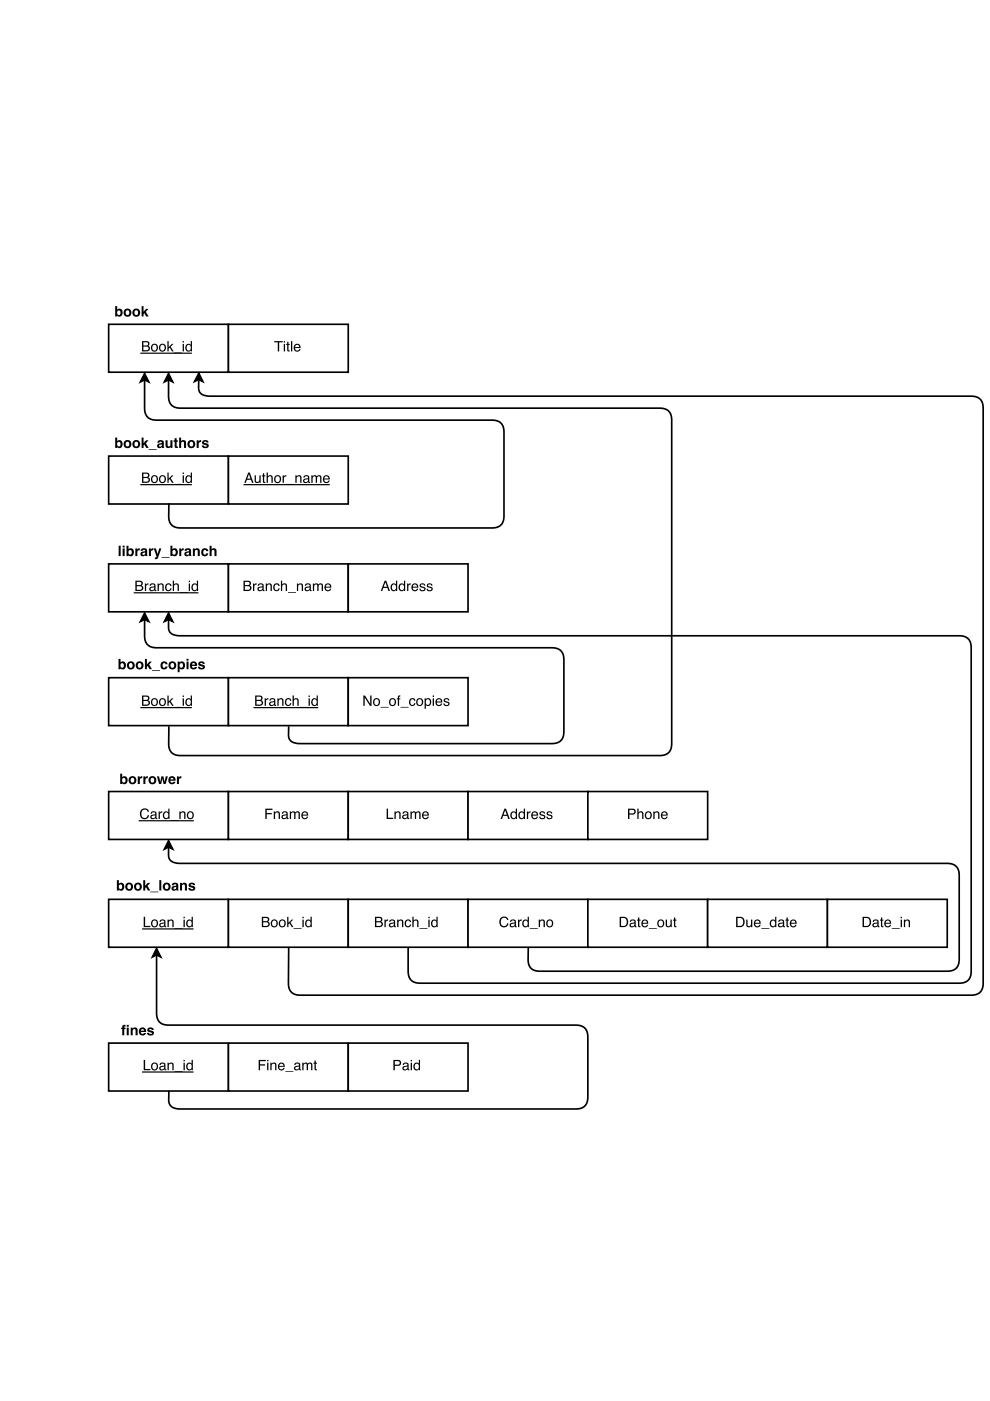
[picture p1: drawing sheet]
<svg xmlns="http://www.w3.org/2000/svg" width="210mm" height="297mm" viewBox="0 0 210 297" stroke-linecap="round" stroke-linejoin="round" font-family="sans-serif">
<path d="M23 68.8h25.4v10.1h-25.4z" fill="none" stroke="#000" stroke-width=".35"/>
<path d="M30.4 72.6v.6h.5a.35 .35 0 0 0 .5-.3 .35 .35 0 0 0-.5-.3zM30.4 73.5v.8h.6a.4 .4 0 0 0 .5-.5 .4 .4 0 0 0-.5-.3zM30.1 72.3h1a.54 .54 0 0 1 .6 .4 .54 .54 0 0 1-.3 .6 .62 .62 0 0 1 .4 .8 .62 .62 0 0 1-.8 .4h-.9zM32.4 73.3a.56 .56 0 0 0-.1 .8 .56 .56 0 0 0 .8 0 .55 .55 0 0 0 .1-.7 .55 .55 0 0 0-.8-.1zM32.2 73.1a.78 .78 0 0 1 1.1 .1 .78 .78 0 0 1-.1 1.1 .78 .78 0 0 1-1.1-.1l-.1-.7zM34.1 73.3a.56 .56 0 0 0-.1 .8 .56 .56 0 0 0 .8 0 .55 .55 0 0 0 .1-.7 .55 .55 0 0 0-.8-.1zM33.9 73.1a.78 .78 0 0 1 1.1 .1 .78 .78 0 0 1-.1 1.1 .78 .78 0 0 1-1.1-.1l-.1-.7zM35.5 72.3h.3v1.3l.6-.7h.4l-.6 .6 .6 1h-.3l-.5-.8-.2 .2v.6h-.3zM36.8 74.7h1.7v.2h-1.7zM38.7 72.9h.3v1.6h-.3zM38.7 72.3h.3v.3h-.3zM39.7 73.3a.55 .55 0 0 0-.1 .7 .55 .55 0 0 0 .7 .2 .55 .55 0 0 0 .1-.8 .55 .55 0 0 0-.7-.1zM39.6 73l.5-.1 .3 .2v-.8h.3v2.2h-.2v-.2a.73 .73 0 0 1-1.1 0 .73 .73 0 0 1 0-1z" fill="#000"/>
<path d="M29.9 74.9h10.7" fill="none" stroke="#000" stroke-width=".25"/>
<path d="M48.4 68.8h25.4v10.1h-25.4z" fill="#fff"/>
<path d="M48.4 68.8h25.4v10.1h-25.4z" fill="none" stroke="#000" stroke-width=".35"/>
<path d="M58.2 72.3h1.7v.3h-.7v1.9h-.3v-1.9h-.7zM60.2 72.9h.2v1.6h-.2zM60.2 72.3h.2v.3h-.2zM60.9 72.5h.3v.4h.2v.2h-.2v1.1l.2 .1v.2h-.3l-.2-.2v-1.2h-.2v-.2h.2zM61.7 72.3h.3v2.2h-.3zM62.5 73.1a.73 .73 0 0 1 .9-.1 .73 .73 0 0 1 .3 .8h-1.1a.45 .45 0 0 0 .3 .5 .45 .45 0 0 0 .5-.3h.3a.78 .78 0 0 1-1.1 .5 .78 .78 0 0 1-.2-1.2zM62.7 73.2l-.1 .4h.9l-.3-.5z" fill="#000"/>
<path d="M23 96.7h25.4v10.2h-25.4z" fill="#fff"/>
<path d="M23 96.7h25.4v10.2h-25.4z" fill="none" stroke="#000" stroke-width=".35"/>
<path d="M30.4 100.4v.7h.5a.35 .35 0 0 0 .5-.3 .35 .35 0 0 0-.5-.4zM30.4 101.4v.7h.6a.4 .4 0 0 0 .5-.4 .4 .4 0 0 0-.5-.3zM30.1 100.2h1a.54 .54 0 0 1 .6 .3 .54 .54 0 0 1-.3 .7 .62 .62 0 0 1 .4 .8 .62 .62 0 0 1-.8 .4h-.9zM32.4 101.2a.56 .56 0 0 0-.1 .7 .56 .56 0 0 0 .8 .1 .55 .55 0 0 0 .1-.8 .55 .55 0 0 0-.8 0zM32.2 101a.78 .78 0 0 1 1.1 .1 .78 .78 0 0 1-.1 1.1 .78 .78 0 0 1-1.1-.2l-.1-.6zM34.1 101.2a.56 .56 0 0 0-.1 .7 .56 .56 0 0 0 .8 .1 .55 .55 0 0 0 .1-.8 .55 .55 0 0 0-.8 0zM33.9 101a.78 .78 0 0 1 1.1 .1 .78 .78 0 0 1-.1 1.1 .78 .78 0 0 1-1.1-.2l-.1-.6zM35.5 100.2h.3v1.3l.6-.7h.4l-.6 .6 .6 1h-.3l-.5-.8-.2 .2v.6h-.3zM36.8 102.6h1.7v.2h-1.7zM38.7 100.8h.3v1.6h-.3zM38.7 100.2h.3v.3h-.3zM39.7 101.1a.55 .55 0 0 0-.1 .8 .55 .55 0 0 0 .7 .1 .55 .55 0 0 0 .1-.7 .55 .55 0 0 0-.7-.2zM39.6 100.9l.5-.1 .3 .2v-.8h.3v2.2h-.2v-.2a.73 .73 0 0 1-1.1 0 .73 .73 0 0 1 0-1z" fill="#000"/>
<path d="M29.9 102.8h10.7" fill="none" stroke="#000" stroke-width=".25"/>
<path d="M48.4 96.7h25.4v10.2h-25.4z" fill="#fff"/>
<path d="M48.4 96.7h25.4v10.2h-25.4z" fill="none" stroke="#000" stroke-width=".35"/>
<path d="M52.8 100.5l-.4 1h.7zM52.6 100.2h.4l.8 2.2h-.4l-.2-.7h-.9l-.2 .7h-.3zM54 100.8h.3v1a.41 .41 0 0 0 .5 .4 .41 .41 0 0 0 .2-.6v-.8h.3v1.6h-.3v-.3a.55 .55 0 0 1-.6 .3 .55 .55 0 0 1-.4-.5zM55.7 100.3h.3v.5h.3v.2h-.3v1l.3 .2v.2h-.4l-.1-.2-.1-1.2h-.2v-.2h.2zM56.5 100.2h.3v.8a.56 .56 0 0 1 .7-.2 .56 .56 0 0 1 .3 .6v1h-.2v-1a.39 .39 0 0 0-.5-.4 .39 .39 0 0 0-.3 .5v.9h-.3zM58.5 101.2a.56 .56 0 0 0 0 .7 .56 .56 0 0 0 .7 .1 .55 .55 0 0 0 .1-.8 .55 .55 0 0 0-.8 0zM58.3 101a.78 .78 0 0 1 1.1 .1 .78 .78 0 0 1-.1 1.1 .78 .78 0 0 1-1.1-.2l-.1-.6zM59.9 100.8h.3v.3l.5-.3v.2l-.3 .1-.2 .2v1.1h-.3zM60.7 102.6h1.7v.2h-1.7zM62.6 100.8h.3v.2a.57 .57 0 0 1 .6-.2 .57 .57 0 0 1 .4 .6v1h-.2v-1a.39 .39 0 0 0-.5-.4 .39 .39 0 0 0-.3 .5v.9h-.3zM64.6 101.8a.38 .38 0 0 0 .5 .4 .38 .38 0 0 0 .2-.6zM64.4 101a.71 .71 0 0 1 1.2 .2v.9l.2 .1-.2 .2a.45 .45 0 0 0-.7 0 .49 .49 0 0 1-.6-.4 .49 .49 0 0 1 .4-.5l.6-.2a.36 .36 0 0 0-.3-.4 .36 .36 0 0 0-.4 .4h-.3zM66 100.8h.3v.2a.52 .52 0 0 1 .9 0 .53 .53 0 0 1 .6-.2 .53 .53 0 0 1 .4 .5v1.1h-.3v-1.3l-.3-.1-.4 .2v1.2h-.3v-1.1a.36 .36 0 0 0-.4-.3 .36 .36 0 0 0-.2 .5v.9h-.3zM68.7 101a.73 .73 0 0 1 .9-.2 .73 .73 0 0 1 .3 .9h-1.2a.45 .45 0 0 0 .4 .5 .45 .45 0 0 0 .5-.3h.3a.78 .78 0 0 1-1.1 .4 .78 .78 0 0 1-.2-1.1zM68.9 101.1l-.1 .4h.8l-.2-.5z" fill="#000"/>
<path d="M51.8 102.8h18" fill="none" stroke="#000" stroke-width=".25"/>
<path d="M23 119.6h25.4v10.1h-25.4z" fill="#fff"/>
<path d="M23 119.6h25.4v10.1h-25.4z" fill="none" stroke="#000" stroke-width=".35"/>
<path d="M29 123.4v.6h.5a.35 .35 0 0 0 .5-.3 .35 .35 0 0 0-.5-.3zM29 124.3v.8h.6a.4 .4 0 0 0 .5-.5 .4 .4 0 0 0-.5-.3zM28.7 123.1h.9a.54 .54 0 0 1 .7 .4 .54 .54 0 0 1-.3 .6 .62 .62 0 0 1 .4 .8 .62 .62 0 0 1-.8 .4h-.9zM30.7 123.7h.3v.3l.5-.3v.3h-.3l-.2 .2v1.1h-.3zM32 124.8a.38 .38 0 0 0 .5 .3 .38 .38 0 0 0 .1-.6zM31.8 123.9a.71 .71 0 0 1 1.2 .2v1h.1l-.1 .2a.45 .45 0 0 0-.7 0 .49 .49 0 0 1-.7-.3 .49 .49 0 0 1 .5-.6l.6-.1a.36 .36 0 0 0-.3-.4 .36 .36 0 0 0-.4 .3h-.3zM33.4 123.7h.3v.2a.57 .57 0 0 1 .6-.2 .57 .57 0 0 1 .4 .6v1h-.3v-1a.39 .39 0 0 0-.4-.4 .39 .39 0 0 0-.3 .6v.8h-.3zM35.2 123.9a.65 .65 0 0 1 .7-.2 .65 .65 0 0 1 .5 .5h-.3a.44 .44 0 0 0-.6-.3 .44 .44 0 0 0-.2 .7 .42 .42 0 0 0 .3 .5 .42 .42 0 0 0 .5-.4h.3a.72 .72 0 0 1-1 .6 .72 .72 0 0 1-.4-1zM36.6 123.1h.3v.8a.56 .56 0 0 1 .7-.2 .56 .56 0 0 1 .3 .6v1h-.2v-1a.39 .39 0 0 0-.5-.4 .39 .39 0 0 0-.3 .6v.8h-.3zM38.1 125.5h1.7v.2h-1.7zM40 123.7h.3v1.6h-.3zM40 123.1h.3v.3h-.3zM41 124.1a.55 .55 0 0 0-.1 .7 .55 .55 0 0 0 .7 .2 .55 .55 0 0 0 .1-.8 .55 .55 0 0 0-.7-.1zM40.9 123.8l.5-.1 .3 .2v-.8h.3v2.2h-.2v-.2a.73 .73 0 0 1-1.1 0 .73 .73 0 0 1 0-1z" fill="#000"/>
<path d="M28.5 125.7h13.4" fill="none" stroke="#000" stroke-width=".25"/>
<path d="M48.4 119.6h25.4v10.1h-25.4z" fill="#fff"/>
<path d="M48.4 119.6h25.4v10.1h-25.4z" fill="none" stroke="#000" stroke-width=".35"/>
<path d="M51.9 123.4v.6h.6a.35 .35 0 0 0 .4-.3 .35 .35 0 0 0-.4-.3zM51.9 124.3v.8h.7a.4 .4 0 0 0 .4-.5 .4 .4 0 0 0-.5-.3zM51.6 123.1h1a.54 .54 0 0 1 .6 .4 .54 .54 0 0 1-.3 .6 .62 .62 0 0 1 .4 .8 .62 .62 0 0 1-.7 .4h-1zM53.6 123.7h.3v.3l.5-.3v.3h-.2l-.3 .2v1.1h-.3zM54.9 124.8a.38 .38 0 0 0 .5 .3 .38 .38 0 0 0 .2-.6zM54.7 123.9a.71 .71 0 0 1 1.2 .2v1h.2l-.2 .2a.45 .45 0 0 0-.6 0 .49 .49 0 0 1-.7-.3 .49 .49 0 0 1 .5-.6l.5-.1a.36 .36 0 0 0-.3-.4 .36 .36 0 0 0-.4 .3h-.2zM56.3 123.7h.3v.2a.57 .57 0 0 1 .7-.2 .57 .57 0 0 1 .3 .6v1h-.2v-1a.39 .39 0 0 0-.5-.4 .39 .39 0 0 0-.3 .6v.8h-.3zM58.1 123.9a.65 .65 0 0 1 .7-.2 .65 .65 0 0 1 .5 .5h-.3a.44 .44 0 0 0-.6-.3 .44 .44 0 0 0-.2 .7 .42 .42 0 0 0 .3 .5 .42 .42 0 0 0 .5-.4h.3a.72 .72 0 0 1-.9 .6 .72 .72 0 0 1-.4-1zM59.6 123.1h.2v.8a.56 .56 0 0 1 .7-.2 .56 .56 0 0 1 .4 .6v1h-.3v-1a.39 .39 0 0 0-.5-.4 .39 .39 0 0 0-.3 .6v.8h-.2zM61.1 125.5h1.7v.2h-1.7zM62.9 123.7h.3v.2a.57 .57 0 0 1 .7-.2 .57 .57 0 0 1 .3 .6v1h-.2v-1a.39 .39 0 0 0-.5-.4 .39 .39 0 0 0-.3 .6v.8h-.3zM64.9 124.8a.38 .38 0 0 0 .5 .3 .38 .38 0 0 0 .2-.6zM64.7 123.9a.71 .71 0 0 1 1.2 .2v1h.2l-.2 .2a.45 .45 0 0 0-.7 0 .49 .49 0 0 1-.6-.3 .49 .49 0 0 1 .5-.6l.5-.1a.36 .36 0 0 0-.3-.4 .36 .36 0 0 0-.4 .3h-.2zM66.3 123.7h.3v.2a.52 .52 0 0 1 .9 0 .53 .53 0 0 1 .6-.2 .53 .53 0 0 1 .4 .5v1.1h-.3v-1.2l-.3-.2-.3 .3-.1 1.1h-.2v-1a.36 .36 0 0 0-.5-.4 .36 .36 0 0 0-.2 .6v.8h-.3zM69 123.9a.73 .73 0 0 1 .9-.1 .73 .73 0 0 1 .3 .8h-1.1a.45 .45 0 0 0 .3 .5 .45 .45 0 0 0 .6-.3h.2a.78 .78 0 0 1-1.1 .5 .78 .78 0 0 1-.2-1.2zM69.2 124l-.1 .4h.9l-.3-.5z" fill="#000"/>
<path d="M73.8 119.6h25.4v10.1h-25.4z" fill="#fff"/>
<path d="M73.8 119.6h25.4v10.1h-25.4z" fill="none" stroke="#000" stroke-width=".35"/>
<path d="M81.7 123.4l-.3 1h.6zM81.6 123.1h.3l.8 2.2h-.3l-.3-.6h-.8l-.3 .6h-.3zM83.2 124.1a.55 .55 0 0 0-.1 .7 .55 .55 0 0 0 .7 .2 .55 .55 0 0 0 .1-.8 .55 .55 0 0 0-.7-.1zM83.1 123.8l.6-.1 .3 .2v-.8h.2v2.2h-.2v-.2a.73 .73 0 0 1-1.1 0 .73 .73 0 0 1 0-1zM84.9 124.1a.55 .55 0 0 0-.1 .7 .55 .55 0 0 0 .7 .2 .55 .55 0 0 0 .1-.8 .55 .55 0 0 0-.7-.1zM84.8 123.8l.6-.1 .3 .2v-.8h.2v2.2h-.2v-.2a.73 .73 0 0 1-1.1 0 .73 .73 0 0 1 0-1zM86.3 123.7h.3v.3l.5-.3v.3h-.3l-.2 .2v1.1h-.3zM87.4 123.9a.73 .73 0 0 1 .9-.1 .73 .73 0 0 1 .4 .8h-1.2a.45 .45 0 0 0 .4 .5 .45 .45 0 0 0 .5-.3h.3a.78 .78 0 0 1-1.1 .5 .78 .78 0 0 1-.3-1.2zM87.7 124l-.2 .4h.9l-.3-.5zM89.1 123.8a.64 .64 0 0 1 1.1 .4h-.3a.34 .34 0 0 0-.3-.3 .34 .34 0 0 0-.3 .3v.1a.76 .76 0 0 1 .9 .7 .69 .69 0 0 1-.7 .4 .69 .69 0 0 1-.6-.6h.3a.39 .39 0 0 0 .4 .3 .39 .39 0 0 0 .3-.3v-.1a.76 .76 0 0 1-.9-.7zM90.6 123.8a.64 .64 0 0 1 1.1 .4h-.3a.34 .34 0 0 0-.3-.3 .34 .34 0 0 0-.3 .3l.1 .1a.76 .76 0 0 1 .8 .7 .69 .69 0 0 1-.7 .4 .69 .69 0 0 1-.6-.6h.3a.39 .39 0 0 0 .4 .3 .39 .39 0 0 0 .4-.3l-.1-.1a.76 .76 0 0 1-.9-.7z" fill="#000"/>
<path d="M23 143.7h25.4v10.1h-25.4z" fill="#fff"/>
<path d="M23 143.7h25.4v10.1h-25.4z" fill="none" stroke="#000" stroke-width=".35"/>
<path d="M30.4 147.7v.7h.5a.35 .35 0 0 0 .5-.4 .35 .35 0 0 0-.5-.3zM30.4 148.6v.8h.6a.4 .4 0 0 0 .5-.4 .4 .4 0 0 0-.5-.4zM30.1 147.5h1a.54 .54 0 0 1 .6 .3 .54 .54 0 0 1-.3 .7 .62 .62 0 0 1 .4 .7 .62 .62 0 0 1-.8 .4h-.9zM32.4 148.4a.56 .56 0 0 0-.1 .8 .56 .56 0 0 0 .8 .1 .55 .55 0 0 0 .1-.8 .55 .55 0 0 0-.8-.1zM32.2 148.2a.78 .78 0 0 1 1.1 .2 .78 .78 0 0 1-.1 1.1 .78 .78 0 0 1-1.1-.2l-.1-.7zM34.1 148.4a.56 .56 0 0 0-.1 .8 .56 .56 0 0 0 .8 .1 .55 .55 0 0 0 .1-.8 .55 .55 0 0 0-.8-.1zM33.9 148.2a.78 .78 0 0 1 1.1 .2 .78 .78 0 0 1-.1 1.1 .78 .78 0 0 1-1.1-.2l-.1-.7zM35.5 147.5h.3v1.2l.6-.6h.4l-.6 .6 .6 .9h-.3l-.5-.8-.2 .3v.5h-.3zM36.8 149.9h1.7v.1h-1.7zM38.7 148.1h.3v1.5h-.3zM38.7 147.5h.3v.3h-.3zM39.7 148.4a.55 .55 0 0 0-.1 .8 .55 .55 0 0 0 .7 .1 .55 .55 0 0 0 .1-.7 .55 .55 0 0 0-.7-.2zM39.6 148.1l.5-.1 .3 .3v-.8h.3v2.1h-.2v-.2a.73 .73 0 0 1-1.1 .1 .73 .73 0 0 1 0-1z" fill="#000"/>
<path d="M29.9 150h10.7" fill="none" stroke="#000" stroke-width=".25"/>
<path d="M48.4 143.7h25.4v10.1h-25.4z" fill="#fff"/>
<path d="M48.4 143.7h25.4v10.1h-25.4z" fill="none" stroke="#000" stroke-width=".35"/>
<path d="M54.4 147.7v.7h.5a.35 .35 0 0 0 .5-.4 .35 .35 0 0 0-.5-.3zM54.4 148.6v.8h.6a.4 .4 0 0 0 .5-.4 .4 .4 0 0 0-.5-.4zM54.1 147.5h.9a.54 .54 0 0 1 .7 .3 .54 .54 0 0 1-.3 .7 .62 .62 0 0 1 .4 .7 .62 .62 0 0 1-.8 .4h-.9zM56.1 148.1h.3v.2l.5-.3v.3h-.3l-.2 .3v1h-.3zM57.4 149.1a.38 .38 0 0 0 .5 .3 .38 .38 0 0 0 .1-.5zM57.2 148.2a.71 .71 0 0 1 1.2 .3v.9l.1 .1-.1 .2a.45 .45 0 0 0-.7 0 .49 .49 0 0 1-.7-.4 .49 .49 0 0 1 .5-.6l.6-.1a.36 .36 0 0 0-.3-.4 .36 .36 0 0 0-.4 .3h-.3zM58.8 148.1h.3v.2a.57 .57 0 0 1 .6-.3 .57 .57 0 0 1 .4 .6v1h-.3v-1a.39 .39 0 0 0-.4-.3 .39 .39 0 0 0-.3 .5v.8h-.3zM60.6 148.2a.65 .65 0 0 1 .7-.2 .65 .65 0 0 1 .5 .6h-.3a.44 .44 0 0 0-.6-.3 .44 .44 0 0 0-.2 .6 .42 .42 0 0 0 .3 .6 .42 .42 0 0 0 .5-.4h.3a.72 .72 0 0 1-1 .6 .72 .72 0 0 1-.4-1.1zM62 147.5h.3v.8a.56 .56 0 0 1 .7-.3 .56 .56 0 0 1 .3 .6v1h-.2v-1a.39 .39 0 0 0-.5-.3 .39 .39 0 0 0-.3 .5v.8h-.3zM63.5 149.9h1.7v.1h-1.7zM65.4 148.1h.3v1.5h-.3zM65.4 147.5h.3v.3h-.3zM66.4 148.4a.55 .55 0 0 0-.1 .8 .55 .55 0 0 0 .7 .1 .55 .55 0 0 0 .1-.7 .55 .55 0 0 0-.7-.2zM66.3 148.1l.5-.1 .3 .3v-.8h.3v2.1h-.2v-.2a.73 .73 0 0 1-1.1 .1 .73 .73 0 0 1 0-1z" fill="#000"/>
<path d="M53.9 150h13.4" fill="none" stroke="#000" stroke-width=".25"/>
<path d="M73.8 143.7h25.4v10.1h-25.4z" fill="#fff"/>
<path d="M73.8 143.7h25.4v10.1h-25.4z" fill="none" stroke="#000" stroke-width=".35"/>
<path d="M77 147.5h.4l1.1 1.7v-1.7h.3v2.1h-.4l-1.1-1.7v1.7h-.3zM79.5 148.4a.56 .56 0 0 0-.1 .8 .56 .56 0 0 0 .8 .1 .55 .55 0 0 0 .1-.8 .55 .55 0 0 0-.8-.1zM79.3 148.2a.78 .78 0 0 1 1.1 .2 .78 .78 0 0 1-.1 1.1 .78 .78 0 0 1-1.1-.2l-.1-.7zM80.7 149.9h1.7v.1h-1.7zM82.9 148.4a.56 .56 0 0 0-.1 .8 .56 .56 0 0 0 .8 .1 .55 .55 0 0 0 0-.8 .55 .55 0 0 0-.7-.1zM82.7 148.2a.78 .78 0 0 1 1.1 .2 .78 .78 0 0 1-.1 1.1 .78 .78 0 0 1-1.1-.2l-.1-.7zM84.4 147.6l.5-.2v.3l-.3 .2v.2h.3v.2h-.3v1.3h-.2v-1.3h-.3v-.2h.3zM84.9 149.9h1.7v.1h-1.7zM86.9 148.2a.65 .65 0 0 1 .7-.2 .65 .65 0 0 1 .5 .6h-.3a.44 .44 0 0 0-.6-.3 .44 .44 0 0 0-.2 .6 .42 .42 0 0 0 .3 .6 .42 .42 0 0 0 .5-.4h.3a.72 .72 0 0 1-1 .6 .72 .72 0 0 1-.4-1.1zM88.6 148.4a.56 .56 0 0 0 0 .8 .56 .56 0 0 0 .7 .1 .55 .55 0 0 0 .1-.8 .55 .55 0 0 0-.8-.1zM88.4 148.2a.78 .78 0 0 1 1.2 .2 .78 .78 0 0 1-.2 1.1 .78 .78 0 0 1-1.1-.2v-.7zM90.4 148.4a.56 .56 0 0 0-.1 .7 .56 .56 0 0 0 .7 .2 .56 .56 0 0 0 .1-.7 .56 .56 0 0 0-.7-.2zM90 148.1h.3v.2a.7 .7 0 0 1 .9-.1 .7 .7 0 0 1 .2 .9 .62 .62 0 0 1-.4 .6 .62 .62 0 0 1-.7-.2v.8h-.3zM91.7 148.1h.3v1.5h-.3zM91.7 147.5h.3v.3h-.3zM92.5 148.3a.73 .73 0 0 1 .9-.2 .73 .73 0 0 1 .4 .8h-1.2a.45 .45 0 0 0 .4 .6 .45 .45 0 0 0 .5-.4h.3a.78 .78 0 0 1-1.2 .5 .78 .78 0 0 1-.2-1.2zM92.8 148.4l-.2 .3h.9l-.3-.4zM94.2 148.2a.64 .64 0 0 1 1.1 .3h-.3a.34 .34 0 0 0-.3-.3 .34 .34 0 0 0-.3 .3v.1a.76 .76 0 0 1 .9 .8 .69 .69 0 0 1-.7 .3 .69 .69 0 0 1-.6-.6h.3a.39 .39 0 0 0 .4 .4 .39 .39 0 0 0 .3-.4 .76 .76 0 0 1-.9-.8z" fill="#000"/>
<path d="M23 167.8h25.4v10.2h-25.4z" fill="#fff"/>
<path d="M23 167.8h25.4v10.2h-25.4z" fill="none" stroke="#000" stroke-width=".35"/>
<path d="M29.9 171.7a.95 .95 0 0 1 1-.3 .95 .95 0 0 1 .7 .7h-.3a.7 .7 0 0 0-.9-.4 .7 .7 0 0 0-.4 .9 .69 .69 0 0 0 .5 .8 .69 .69 0 0 0 .8-.6h.3a1.02 1.02 0 0 1-1.3 .8 1.02 1.02 0 0 1-.6-1.4zM32.2 173.1a.38 .38 0 0 0 .5 .3 .38 .38 0 0 0 .2-.5zM32 172.2a.71 .71 0 0 1 1.2 .2v1h.2l-.2 .3a.45 .45 0 0 0-.7 0 .49 .49 0 0 1-.6-.4 .49 .49 0 0 1 .5-.6l.5-.1a.36 .36 0 0 0-.3-.4 .36 .36 0 0 0-.4 .3h-.3zM33.6 172h.3v.3l.5-.3v.3h-.3l-.2 .3v1h-.3zM34.9 172.4a.55 .55 0 0 0-.1 .7 .55 .55 0 0 0 .8 .2 .55 .55 0 0 0 .1-.7 .55 .55 0 0 0-.8-.2zM34.8 172.1l.6-.1 .3 .2v-.8h.2v2.2h-.2v-.2a.73 .73 0 0 1-1 .1 .73 .73 0 0 1-.1-1zM36.1 173.9h1.7v.1h-1.7zM38 172h.3v.3a.57 .57 0 0 1 .6-.3 .57 .57 0 0 1 .4 .6v1h-.2v-1a.39 .39 0 0 0-.5-.3 .39 .39 0 0 0-.3 .5v.8h-.3zM40 172.4a.56 .56 0 0 0-.1 .8 .56 .56 0 0 0 .8 .1 .55 .55 0 0 0 .1-.8 .55 .55 0 0 0-.8-.1zM39.8 172.2a.78 .78 0 0 1 1.1 .1 .78 .78 0 0 1-.1 1.1 .78 .78 0 0 1-1.1-.1l-.1-.7z" fill="#000"/>
<path d="M29.5 174h11.5" fill="none" stroke="#000" stroke-width=".25"/>
<path d="M48.4 167.8h25.4v10.2h-25.4z" fill="#fff"/>
<path d="M48.4 167.8h25.4v10.2h-25.4z" fill="none" stroke="#000" stroke-width=".35"/>
<path d="M56.3 171.5h1.5v.2h-1.3v.7h1.1v.2h-1.1v1h-.2zM58.1 172h.2v.3a.57 .57 0 0 1 .7-.3 .57 .57 0 0 1 .3 .6v1h-.2v-1a.39 .39 0 0 0-.5-.3 .39 .39 0 0 0-.3 .5v.8h-.2zM60 173.1a.38 .38 0 0 0 .5 .3 .38 .38 0 0 0 .2-.5zM59.8 172.2a.71 .71 0 0 1 1.2 .2v1h.2l-.2 .3a.45 .45 0 0 0-.6 0 .49 .49 0 0 1-.7-.4 .49 .49 0 0 1 .5-.6l.5-.1a.36 .36 0 0 0-.3-.4 .36 .36 0 0 0-.4 .3h-.2zM61.4 172h.3v.3a.52 .52 0 0 1 .9 0 .53 .53 0 0 1 .6-.3 .53 .53 0 0 1 .4 .6v1h-.3v-1.2l-.3-.1-.3 .2-.1 1.1h-.2v-1a.36 .36 0 0 0-.5-.3 .36 .36 0 0 0-.2 .5v.8h-.3zM64.1 172.2a.73 .73 0 0 1 .9-.1 .73 .73 0 0 1 .3 .8h-1.1a.45 .45 0 0 0 .3 .5 .45 .45 0 0 0 .6-.3h.2a.78 .78 0 0 1-1.1 .5 .78 .78 0 0 1-.2-1.2zM64.3 172.4l-.1 .3h.9l-.3-.4z" fill="#000"/>
<path d="M73.8 167.8h25.4v10.2h-25.4z" fill="#fff"/>
<path d="M73.8 167.8h25.4v10.2h-25.4z" fill="none" stroke="#000" stroke-width=".35"/>
<path d="M82 171.5h.3v1.9h1.1v.2h-1.4zM83.6 172h.3v.3a.57 .57 0 0 1 .6-.3 .57 .57 0 0 1 .4 .6v1h-.2v-1a.39 .39 0 0 0-.5-.3 .39 .39 0 0 0-.3 .5v.8h-.3zM85.6 173.1a.38 .38 0 0 0 .5 .3 .38 .38 0 0 0 .2-.5zM85.4 172.2a.71 .71 0 0 1 1.2 .2v1h.2l-.2 .3a.45 .45 0 0 0-.7 0 .49 .49 0 0 1-.6-.4 .49 .49 0 0 1 .5-.6l.5-.1a.36 .36 0 0 0-.3-.4 .36 .36 0 0 0-.4 .3h-.3zM87 172h.3v.3a.52 .52 0 0 1 .9 0 .53 .53 0 0 1 .6-.3 .53 .53 0 0 1 .4 .6v1h-.3v-1.2l-.3-.1-.3 .2-.1 1.1h-.2v-1a.36 .36 0 0 0-.5-.3 .36 .36 0 0 0-.2 .5v.8h-.3zM89.7 172.2a.73 .73 0 0 1 .9-.1 .73 .73 0 0 1 .3 .8h-1.1a.45 .45 0 0 0 .3 .5 .45 .45 0 0 0 .5-.3h.3a.78 .78 0 0 1-1.1 .5 .78 .78 0 0 1-.2-1.2zM89.9 172.4l-.1 .3h.9l-.3-.4z" fill="#000"/>
<path d="M99.2 167.8h25.4v10.2h-25.4z" fill="#fff"/>
<path d="M99.2 167.8h25.4v10.2h-25.4z" fill="none" stroke="#000" stroke-width=".35"/>
<path d="M107.1 171.8l-.3 .9h.6zM107 171.5h.3l.8 2.1h-.3l-.3-.6h-.8l-.3 .6h-.3zM108.6 172.4a.55 .55 0 0 0-.1 .7 .55 .55 0 0 0 .7 .2 .55 .55 0 0 0 .1-.7 .55 .55 0 0 0-.7-.2zM108.5 172.1l.6-.1 .3 .2v-.8h.2v2.2h-.2v-.2a.73 .73 0 0 1-1.1 .1 .73 .73 0 0 1 0-1zM110.3 172.4a.55 .55 0 0 0-.1 .7 .55 .55 0 0 0 .7 .2 .55 .55 0 0 0 .1-.7 .55 .55 0 0 0-.7-.2zM110.2 172.1l.6-.1 .3 .2v-.8h.2v2.2h-.2v-.2a.73 .73 0 0 1-1.1 .1 .73 .73 0 0 1 0-1zM111.7 172h.3v.3l.5-.3v.3h-.3l-.2 .3v1h-.3zM112.8 172.2a.73 .73 0 0 1 .9-.1 .73 .73 0 0 1 .4 .8h-1.2a.45 .45 0 0 0 .4 .5 .45 .45 0 0 0 .5-.3h.3a.78 .78 0 0 1-1.1 .5 .78 .78 0 0 1-.3-1.2zM113.1 172.4l-.2 .3h.9l-.3-.4zM114.5 172.1a.64 .64 0 0 1 1.1 .4h-.3a.34 .34 0 0 0-.3-.3 .34 .34 0 0 0-.3 .3v.1a.76 .76 0 0 1 .9 .8 .69 .69 0 0 1-.7 .3 .69 .69 0 0 1-.6-.6h.3a.39 .39 0 0 0 .4 .4 .39 .39 0 0 0 .3-.4 .76 .76 0 0 1-.9-.8zM116 172.1a.64 .64 0 0 1 1.1 .4h-.3a.34 .34 0 0 0-.3-.3 .34 .34 0 0 0-.3 .3l.1 .1a.76 .76 0 0 1 .8 .8 .69 .69 0 0 1-.7 .3 .69 .69 0 0 1-.6-.6h.3a.39 .39 0 0 0 .4 .4 .39 .39 0 0 0 .4-.4h-.1a.76 .76 0 0 1-.9-.8z" fill="#000"/>
<path d="M124.6 167.8h25.4v10.2h-25.4z" fill="#fff"/>
<path d="M124.6 167.8h25.4v10.2h-25.4z" fill="none" stroke="#000" stroke-width=".35"/>
<path d="M133.2 171.5h.9a.63 .63 0 0 1 .7 .6 .63 .63 0 0 1-.7 .6h-.6v.9h-.3zM133.5 171.7v.8h.5a.38 .38 0 0 0 .5-.4 .38 .38 0 0 0-.5-.4zM135.1 171.4h.3v.9a.56 .56 0 0 1 .6-.3 .56 .56 0 0 1 .4 .6v1h-.2v-1a.39 .39 0 0 0-.5-.4 .39 .39 0 0 0-.3 .6v.8h-.3zM137.1 172.4a.56 .56 0 0 0 0 .8 .56 .56 0 0 0 .7 .1 .55 .55 0 0 0 .1-.8 .55 .55 0 0 0-.8-.1zM136.9 172.2a.78 .78 0 0 1 1.1 .1 .78 .78 0 0 1-.1 1.1 .78 .78 0 0 1-1.1-.1l-.1-.7zM138.5 172h.3v.3a.57 .57 0 0 1 .6-.3 .57 .57 0 0 1 .4 .6v1h-.3v-1a.39 .39 0 0 0-.4-.3 .39 .39 0 0 0-.3 .5v.8h-.3zM140.3 172.2a.73 .73 0 0 1 .9-.1 .73 .73 0 0 1 .4 .8h-1.2a.45 .45 0 0 0 .4 .5 .45 .45 0 0 0 .5-.3h.3a.78 .78 0 0 1-1.2 .5 .78 .78 0 0 1-.2-1.2zM140.5 172.4l-.1 .3h.9l-.3-.4z" fill="#000"/>
<path d="M23 190.7h25.4v10.1h-25.4z" fill="#fff"/>
<path d="M23 190.7h25.4v10.1h-25.4z" fill="none" stroke="#000" stroke-width=".35"/>
<path d="M30.5 194.4h.3v1.9h1.1v.3h-1.4zM32.4 195.3a.56 .56 0 0 0 0 .8 .56 .56 0 0 0 .7 .1 .55 .55 0 0 0 .1-.8 .55 .55 0 0 0-.8-.1zM32.2 195.2a.78 .78 0 0 1 1.1 .1 .78 .78 0 0 1-.1 1.1 .78 .78 0 0 1-1.1-.2l-.1-.6zM34.1 196a.38 .38 0 0 0 .5 .4 .38 .38 0 0 0 .2-.6zM33.9 195.1a.71 .71 0 0 1 1.2 .3v.9l.2 .1-.2 .2a.45 .45 0 0 0-.7 0 .49 .49 0 0 1-.6-.4 .49 .49 0 0 1 .5-.5l.5-.2a.36 .36 0 0 0-.3-.4 .36 .36 0 0 0-.4 .4h-.3zM35.5 195h.3v.2a.57 .57 0 0 1 .6-.2 .57 .57 0 0 1 .4 .5v1.1h-.3v-1a.39 .39 0 0 0-.4-.4 .39 .39 0 0 0-.3 .5v.9h-.3zM37 196.8h1.7v.1h-1.7zM38.9 195h.3v1.6h-.3zM38.9 194.4h.3v.3h-.3zM39.9 195.3a.55 .55 0 0 0-.1 .8 .55 .55 0 0 0 .7 .1 .55 .55 0 0 0 .1-.7 .55 .55 0 0 0-.7-.2zM39.8 195.1l.5-.1 .3 .2v-.8h.3v2.2h-.3v-.3a.73 .73 0 0 1-1 .1 .73 .73 0 0 1 0-1z" fill="#000"/>
<path d="M30.2 196.9h10.7" fill="none" stroke="#000" stroke-width=".25"/>
<path d="M48.4 190.7h25.4v10.1h-25.4z" fill="#fff"/>
<path d="M48.4 190.7h25.4v10.1h-25.4z" fill="none" stroke="#000" stroke-width=".35"/>
<path d="M55.8 194.6v.7h.5a.35 .35 0 0 0 .5-.3 .35 .35 0 0 0-.5-.4zM55.8 195.5v.8h.6a.4 .4 0 0 0 .5-.4 .4 .4 0 0 0-.5-.4zM55.5 194.4h1a.54 .54 0 0 1 .6 .3 .54 .54 0 0 1-.3 .7 .62 .62 0 0 1 .4 .8 .62 .62 0 0 1-.8 .4h-.9zM57.8 195.3a.56 .56 0 0 0-.1 .8 .56 .56 0 0 0 .8 .1 .55 .55 0 0 0 .1-.8 .55 .55 0 0 0-.8-.1zM57.6 195.2a.78 .78 0 0 1 1.1 .1 .78 .78 0 0 1-.1 1.1 .78 .78 0 0 1-1.1-.2l-.1-.6zM59.5 195.3a.56 .56 0 0 0-.1 .8 .56 .56 0 0 0 .8 .1 .55 .55 0 0 0 .1-.8 .55 .55 0 0 0-.8-.1zM59.3 195.2a.78 .78 0 0 1 1.1 .1 .78 .78 0 0 1-.1 1.1 .78 .78 0 0 1-1.1-.2l-.1-.6zM60.9 194.4h.3v1.3l.6-.7h.4l-.6 .6 .6 1h-.3l-.5-.8-.2 .2v.6h-.3zM62.2 196.8h1.7v.1h-1.7zM64.1 195h.3v1.6h-.3zM64.1 194.4h.3v.3h-.3zM65.1 195.3a.55 .55 0 0 0-.1 .8 .55 .55 0 0 0 .7 .1 .55 .55 0 0 0 .1-.7 .55 .55 0 0 0-.7-.2zM65 195.1l.5-.1 .3 .2v-.8h.3v2.2h-.2v-.3a.73 .73 0 0 1-1.1 .1 .73 .73 0 0 1 0-1z" fill="#000"/>
<path d="M73.8 190.7h25.4v10.1h-25.4z" fill="#fff"/>
<path d="M73.8 190.7h25.4v10.1h-25.4z" fill="none" stroke="#000" stroke-width=".35"/>
<path d="M79.8 194.6v.7h.5a.35 .35 0 0 0 .5-.3 .35 .35 0 0 0-.5-.4zM79.8 195.5v.8h.6a.4 .4 0 0 0 .5-.4 .4 .4 0 0 0-.5-.4zM79.5 194.4h.9a.54 .54 0 0 1 .7 .3 .54 .54 0 0 1-.3 .7 .62 .62 0 0 1 .4 .8 .62 .62 0 0 1-.8 .4h-.9zM81.5 195h.3v.2l.5-.3v.3l-.3 .1-.2 .2v1.1h-.3zM82.8 196a.38 .38 0 0 0 .5 .4 .38 .38 0 0 0 .1-.6zM82.6 195.1a.71 .71 0 0 1 1.2 .3v.9l.1 .1-.1 .2a.45 .45 0 0 0-.7 0 .49 .49 0 0 1-.7-.4 .49 .49 0 0 1 .5-.5l.6-.2a.36 .36 0 0 0-.3-.4 .36 .36 0 0 0-.4 .4h-.3zM84.2 195h.3v.2a.57 .57 0 0 1 .6-.2 .57 .57 0 0 1 .4 .5v1.1h-.3v-1a.39 .39 0 0 0-.4-.4 .39 .39 0 0 0-.3 .5v.9h-.3zM86 195.2a.65 .65 0 0 1 .7-.3 .65 .65 0 0 1 .5 .6h-.3a.44 .44 0 0 0-.6-.3 .44 .44 0 0 0-.2 .6 .42 .42 0 0 0 .3 .6 .42 .42 0 0 0 .5-.4h.3a.72 .72 0 0 1-1 .6 .72 .72 0 0 1-.4-1zM87.4 194.4h.3v.8a.56 .56 0 0 1 .7-.2 .56 .56 0 0 1 .3 .5v1.1h-.2v-1a.39 .39 0 0 0-.5-.4 .39 .39 0 0 0-.3 .5v.9h-.3zM88.9 196.8h1.7v.1h-1.7zM90.8 195h.3v1.6h-.3zM90.8 194.4h.3v.3h-.3zM91.8 195.3a.55 .55 0 0 0-.1 .8 .55 .55 0 0 0 .7 .1 .55 .55 0 0 0 .1-.7 .55 .55 0 0 0-.7-.2zM91.7 195.1l.5-.1 .3 .2v-.8h.3v2.2h-.2v-.3a.73 .73 0 0 1-1.1 .1 .73 .73 0 0 1 0-1z" fill="#000"/>
<path d="M99.2 190.7h25.4v10.1h-25.4z" fill="#fff"/>
<path d="M99.2 190.7h25.4v10.1h-25.4z" fill="none" stroke="#000" stroke-width=".35"/>
<path d="M106.1 194.7a.95 .95 0 0 1 1-.4 .95 .95 0 0 1 .7 .7h-.3a.7 .7 0 0 0-.9-.4 .7 .7 0 0 0-.4 .9 .69 .69 0 0 0 .5 .8 .69 .69 0 0 0 .8-.5h.3a1.02 1.02 0 0 1-1.3 .8 1.02 1.02 0 0 1-.6-1.5zM108.4 196a.38 .38 0 0 0 .5 .4 .38 .38 0 0 0 .2-.6zM108.2 195.1a.71 .71 0 0 1 1.2 .3v.9l.2 .1-.2 .2a.45 .45 0 0 0-.7 0 .49 .49 0 0 1-.6-.4 .49 .49 0 0 1 .5-.5l.5-.2a.36 .36 0 0 0-.3-.4 .36 .36 0 0 0-.4 .4h-.3zM109.8 195h.3v.2l.5-.3v.3l-.3 .1-.2 .2v1.1h-.3zM111.1 195.3a.55 .55 0 0 0-.1 .8 .55 .55 0 0 0 .8 .1 .55 .55 0 0 0 .1-.7 .55 .55 0 0 0-.8-.2zM111 195.1l.6-.1 .3 .2v-.8h.2v2.2h-.2v-.3a.73 .73 0 0 1-1 .1 .73 .73 0 0 1-.1-1zM112.3 196.8h1.7v.1h-1.7zM114.2 195h.3v.2a.57 .57 0 0 1 .6-.2 .57 .57 0 0 1 .4 .5v1.1h-.2v-1a.39 .39 0 0 0-.5-.4 .39 .39 0 0 0-.3 .5v.9h-.3zM116.2 195.3a.56 .56 0 0 0-.1 .8 .56 .56 0 0 0 .8 .1 .55 .55 0 0 0 .1-.8 .55 .55 0 0 0-.8-.1zM116 195.2a.78 .78 0 0 1 1.1 .1 .78 .78 0 0 1-.1 1.1 .78 .78 0 0 1-1.1-.2l-.1-.6z" fill="#000"/>
<path d="M124.6 190.7h25.4v10.1h-25.4z" fill="#fff"/>
<path d="M124.6 190.7h25.4v10.1h-25.4z" fill="none" stroke="#000" stroke-width=".35"/>
<path d="M131.7 194.6v1.7h.5a.86 .86 0 0 0 .7-.8 .86 .86 0 0 0-.7-.9zM131.4 194.4h.9a1.11 1.11 0 0 1 .9 1.1 1.11 1.11 0 0 1-.9 1.1h-.9zM133.8 196a.38 .38 0 0 0 .5 .4 .38 .38 0 0 0 .2-.6zM133.6 195.1a.71 .71 0 0 1 1.2 .3v.9l.2 .1-.2 .2a.45 .45 0 0 0-.7 0 .49 .49 0 0 1-.6-.4 .49 .49 0 0 1 .5-.5l.5-.2a.36 .36 0 0 0-.3-.4 .36 .36 0 0 0-.4 .4h-.3zM135.3 194.5h.2v.5h.3v.2h-.3v1l.3 .2v.2h-.4l-.1-.2v-1.2h-.2v-.2h.2zM136.2 195.2a.73 .73 0 0 1 .9-.2 .73 .73 0 0 1 .3 .9h-1.1a.45 .45 0 0 0 .3 .5 .45 .45 0 0 0 .6-.3h.2a.78 .78 0 0 1-1.1 .4 .78 .78 0 0 1-.2-1.1zM136.4 195.3l-.1 .3h.9l-.3-.4zM137.6 196.8h1.7v.1h-1.7zM139.7 195.3a.56 .56 0 0 0 0 .8 .56 .56 0 0 0 .8 .1 .55 .55 0 0 0 0-.8 .55 .55 0 0 0-.8-.1zM139.6 195.2a.78 .78 0 0 1 1.1 .1 .78 .78 0 0 1-.2 1.1 .78 .78 0 0 1-1.1-.2v-.6zM141.1 195h.3v1a.41 .41 0 0 0 .6 .4 .41 .41 0 0 0 .2-.6v-.8h.2v1.6h-.2v-.3a.55 .55 0 0 1-.6 .3 .55 .55 0 0 1-.5-.5zM142.9 194.5h.3v.5h.2v.2h-.2v1l.2 .2v.2h-.3l-.2-.2v-1.2h-.2v-.2h.2z" fill="#000"/>
<path d="M150 190.7h25.4v10.1h-25.4z" fill="#fff"/>
<path d="M150 190.7h25.4v10.1h-25.4z" fill="none" stroke="#000" stroke-width=".35"/>
<path d="M156.4 194.6v1.7h.5a.86 .86 0 0 0 .7-.8 .86 .86 0 0 0-.7-.9zM156.1 194.4h.9a1.11 1.11 0 0 1 .9 1.1 1.11 1.11 0 0 1-.9 1.1h-.9zM158.2 195h.3v1a.41 .41 0 0 0 .5 .4 .41 .41 0 0 0 .2-.6v-.8h.3v1.6h-.3l.1-.3a.55 .55 0 0 1-.7 .3 .55 .55 0 0 1-.4-.5zM160 195.2a.73 .73 0 0 1 .9-.2 .73 .73 0 0 1 .4 .9h-1.2a.45 .45 0 0 0 .4 .5 .45 .45 0 0 0 .5-.3h.3a.78 .78 0 0 1-1.1 .4 .78 .78 0 0 1-.3-1.1zM160.3 195.3l-.2 .3h.9l-.3-.4zM161.4 196.8h1.7v.1h-1.7zM163.6 195.3a.55 .55 0 0 0-.1 .8 .55 .55 0 0 0 .7 .1 .55 .55 0 0 0 .1-.7 .55 .55 0 0 0-.7-.2zM163.5 195.1l.5-.1 .3 .2v-.8h.3v2.2h-.2v-.3a.73 .73 0 0 1-1.1 .1 .73 .73 0 0 1 0-1zM165.2 196a.38 .38 0 0 0 .5 .4 .38 .38 0 0 0 .2-.6zM165.1 195.1a.71 .71 0 0 1 1.2 .3v.9l.1 .1-.1 .2a.45 .45 0 0 0-.7 0 .49 .49 0 0 1-.7-.4 .49 .49 0 0 1 .5-.5l.6-.2a.36 .36 0 0 0-.3-.4 .36 .36 0 0 0-.4 .4h-.3zM166.8 194.5h.2v.5h.3v.2h-.3v1l.3 .2v.2h-.4l-.1-.2v-1.2h-.3v-.2h.3zM167.7 195.2a.73 .73 0 0 1 .9-.2 .73 .73 0 0 1 .3 .9h-1.2a.45 .45 0 0 0 .4 .5 .45 .45 0 0 0 .5-.3h.3a.78 .78 0 0 1-1.1 .4 .78 .78 0 0 1-.3-1.1zM167.9 195.3l-.2 .3h.9l-.3-.4z" fill="#000"/>
<path d="M175.4 190.7h25.4v10.1h-25.4z" fill="#fff"/>
<path d="M175.4 190.7h25.4v10.1h-25.4z" fill="none" stroke="#000" stroke-width=".35"/>
<path d="M183.2 194.6v1.7h.5a.86 .86 0 0 0 .7-.8 .86 .86 0 0 0-.7-.9zM182.9 194.4h.9a1.11 1.11 0 0 1 .9 1.1 1.11 1.11 0 0 1-.9 1.1h-.9zM185.3 196a.38 .38 0 0 0 .5 .4 .38 .38 0 0 0 .2-.6zM185.1 195.1a.71 .71 0 0 1 1.2 .3v.9l.2 .1-.2 .2a.45 .45 0 0 0-.7 0 .49 .49 0 0 1-.6-.4 .49 .49 0 0 1 .5-.5l.5-.2a.36 .36 0 0 0-.3-.4 .36 .36 0 0 0-.4 .4h-.3zM186.8 194.5h.3v.5h.2v.2h-.2v1l.2 .2v.2h-.4l-.1-.2v-1.2h-.2v-.2h.2zM187.7 195.2a.73 .73 0 0 1 .9-.2 .73 .73 0 0 1 .3 .9h-1.1a.45 .45 0 0 0 .3 .5 .45 .45 0 0 0 .6-.3h.2a.78 .78 0 0 1-1.1 .4 .78 .78 0 0 1-.2-1.1zM187.9 195.3l-.1 .3h.9l-.3-.4zM189.1 196.8h1.7v.1h-1.7zM191 195h.2v1.6h-.2zM191 194.4h.2v.3h-.2zM191.6 195h.3v.2a.57 .57 0 0 1 .7-.2 .57 .57 0 0 1 .3 .5v1.1h-.2v-1a.39 .39 0 0 0-.5-.4 .39 .39 0 0 0-.3 .5v.9h-.3z" fill="#000"/>
<path d="M23 221.2h25.4v10.1h-25.4z" fill="#fff"/>
<path d="M23 221.2h25.4v10.1h-25.4z" fill="none" stroke="#000" stroke-width=".35"/>
<path d="M30.5 224.7h.3v1.9h1.1v.3h-1.4zM32.4 225.7a.56 .56 0 0 0 0 .8 .56 .56 0 0 0 .7 0 .55 .55 0 0 0 .1-.7 .55 .55 0 0 0-.8-.1zM32.2 225.5a.78 .78 0 0 1 1.1 .1 .78 .78 0 0 1-.1 1.1 .78 .78 0 0 1-1.1-.1l-.1-.7zM34.1 226.4a.38 .38 0 0 0 .5 .3 .38 .38 0 0 0 .2-.6zM33.9 225.5a.71 .71 0 0 1 1.2 .2v1h.2l-.2 .2a.45 .45 0 0 0-.7 0 .49 .49 0 0 1-.6-.3 .49 .49 0 0 1 .5-.6l.5-.1a.36 .36 0 0 0-.3-.4 .36 .36 0 0 0-.4 .3h-.3zM35.5 225.3h.3v.2a.57 .57 0 0 1 .6-.2 .57 .57 0 0 1 .4 .6v1h-.3v-1a.39 .39 0 0 0-.4-.4 .39 .39 0 0 0-.3 .6v.8h-.3zM37 227.1h1.7v.2h-1.7zM38.9 225.3h.3v1.6h-.3zM38.9 224.7h.3v.3h-.3zM39.9 225.7a.55 .55 0 0 0-.1 .7 .55 .55 0 0 0 .7 .2 .55 .55 0 0 0 .1-.8 .55 .55 0 0 0-.7-.1zM39.8 225.4l.5-.1 .3 .2v-.8h.3v2.2h-.3v-.2a.73 .73 0 0 1-1 0 .73 .73 0 0 1 0-1z" fill="#000"/>
<path d="M30.2 227.3h10.7" fill="none" stroke="#000" stroke-width=".25"/>
<path d="M48.4 221.2h25.4v10.1h-25.4z" fill="#fff"/>
<path d="M48.4 221.2h25.4v10.1h-25.4z" fill="none" stroke="#000" stroke-width=".35"/>
<path d="M54.8 224.7h1.6v.3h-1.3v.7h1.1v.2h-1.1v1h-.3zM56.6 225.3h.3v1.6h-.3zM56.6 224.7h.3v.3h-.3zM57.3 225.3h.3v.2a.57 .57 0 0 1 .6-.2 .57 .57 0 0 1 .4 .6v1h-.3v-1a.39 .39 0 0 0-.4-.4 .39 .39 0 0 0-.3 .6v.8h-.3zM59.1 225.5a.73 .73 0 0 1 .9-.1 .73 .73 0 0 1 .4 .8h-1.2a.45 .45 0 0 0 .3 .5 .45 .45 0 0 0 .6-.3h.3a.78 .78 0 0 1-1.2 .5 .78 .78 0 0 1-.2-1.2zM59.3 225.6l-.1 .4h.9l-.3-.5zM60.5 227.1h1.7v.2h-1.7zM62.6 226.4a.38 .38 0 0 0 .5 .3 .38 .38 0 0 0 .2-.6zM62.5 225.5a.71 .71 0 0 1 1.2 .2v1h.1l-.1 .2a.45 .45 0 0 0-.7 0 .49 .49 0 0 1-.7-.3 .49 .49 0 0 1 .5-.6l.6-.1a.36 .36 0 0 0-.4-.4 .36 .36 0 0 0-.3 .3h-.3zM64.1 225.3h.3v.2a.52 .52 0 0 1 .9 0 .53 .53 0 0 1 .6-.2 .53 .53 0 0 1 .3 .5v1.1h-.2l-.1-1.2-.2-.2-.4 .3v1.1h-.3v-1a.36 .36 0 0 0-.4-.4 .36 .36 0 0 0-.2 .6v.8h-.3zM66.7 224.9h.3v.4h.2v.2h-.2v1.1l.2 .1v.2h-.4l-.1-.2v-1.2h-.2v-.2h.2z" fill="#000"/>
<path d="M73.8 221.2h25.4v10.1h-25.4z" fill="#fff"/>
<g fill="none" stroke="#000" stroke-width=".35">
<path d="M30.7 79.2l.8 1.8-.8-.5-.9 .5zM35.7 79.2l.9 1.8-.9-.5-.9 .5zM42.2 79.1l.8 1.8-.9-.4-.9 .4zM30.7 80.5v6a2.25 2.25 0 0 0 2.5 2.6h71.1a2.25 2.25 0 0 1 2.6 2.5v17.8a2.25 2.25 0 0 1-2.6 2.5h-66a2.22 2.22 0 0 1-2.5-2.5v-2.7M35.7 80.5v3.5a2.25 2.25 0 0 0 2.6 2.5h101.6a2.25 2.25 0 0 1 2.5 2.6v68.6a2.25 2.25 0 0 1-2.5 2.5h-101.6a2.22 2.22 0 0 1-2.5-2.5v-3.7M42.1 80.5v1.7a1.64 1.64 0 0 0 1.8 1.7l162 .1a2.25 2.25 0 0 1 2.6 2.5v122a2.25 2.25 0 0 1-2.6 2.5h-142.2a2.23 2.23 0 0 1-2.5-2.5v-7.6M30.7 130l.8 1.8-.8-.5-.9 .5zM30.7 131.3v3.5a2.25 2.25 0 0 0 2.5 2.5h83.8a2.25 2.25 0 0 1 2.6 2.6v15.2a2.25 2.25 0 0 1-2.6 2.6h-53.3a2.26 2.26 0 0 1-2.5-1.3v-2.4M35.7 130l.9 1.8-.9-.5-.9 .5zM35.7 131.3v1.8a1.65 1.65 0 0 0 1.8 1.6l165.9 .1a2.25 2.25 0 0 1 2.5 2.5v68.6a2.25 2.25 0 0 1-2.5 2.6h-114.3a2.25 2.25 0 0 1-2.6-2.6v-5.1M35.7 178.3l.9 1.7-.9-.4-.9 .4zM35.7 179.6v1.7a1.65 1.65 0 0 0 1.8 1.7l163.3 .1a2.25 2.25 0 0 1 2.6 2.5v17.8a2.25 2.25 0 0 1-2.6 2.5h-86.3a2.2 2.2 0 0 1-2.5-2.5v-2.5"/>
<path d="M33.2 201.1l.9 1.8-.9-.4-.9 .4zM33.2 202.5v12.3a2.25 2.25 0 0 0 2.5 2.5h86.4a2.25 2.25 0 0 1 2.5 2.6v12.7a2.25 2.25 0 0 1-2.5 2.5h-83.8a2.03 2.03 0 0 1-2.5-1.9v-2M73.8 221.2h25.4v10.1h-25.4z"/>
</g>
<g fill="#000">
<path d="M30.7 79.2l.8 1.8-.8-.5-.9 .5zM35.7 79.2l.9 1.8-.9-.5-.9 .5zM42.2 79.1l.8 1.8-.9-.4-.9 .4zM30.7 130l.8 1.8-.8-.5-.9 .5zM35.7 130l.9 1.8-.9-.5-.9 .5zM35.7 178.3l.9 1.7-.9-.4-.9 .4zM33.2 201.1l.9 1.8-.9-.4-.9 .4z"/>
<path d="M24.4 64.9h.4v.8a.7 .7 0 0 1 1-.1 .7 .7 0 0 1 .2 .9 .64 .64 0 0 1-.5 .6 .64 .64 0 0 1-.7-.2v.2h-.4zM25 65.9a.46 .46 0 0 0-.2 .6 .46 .46 0 0 0 .7 .2v-.5a.35 .35 0 0 0-.5-.3zM26.7 65.9a.45 .45 0 0 0 0 .7 .45 .45 0 0 0 .7-.1l-.1-.6-.3-.1zM26.2 66.3a.86 .86 0 0 1 1.7 0 .86 .86 0 0 1-1.7 0zM28.6 65.9a.45 .45 0 0 0 0 .7 .45 .45 0 0 0 .7-.1l-.1-.6-.3-.1zM28.1 66.3a.86 .86 0 0 1 1.7 0 .86 .86 0 0 1-1.7 0zM30 64.9h.4v1.2l.6-.6h.5l-.6 .6 .6 1h-.5l-.4-.7-.2 .2v.5h-.4z"/>
<path d="M24.4 92.8h.4v.8a.7 .7 0 0 1 1-.1 .7 .7 0 0 1 .2 .9 .64 .64 0 0 1-.5 .6 .64 .64 0 0 1-.7-.2v.2h-.4zM25 93.7a.46 .46 0 0 0-.2 .7 .46 .46 0 0 0 .7 .1v-.5a.35 .35 0 0 0-.5-.3zM26.7 93.8a.45 .45 0 0 0 0 .7 .45 .45 0 0 0 .7-.1l-.1-.6-.3-.1zM26.2 94.2a.86 .86 0 0 1 1.7 0 .86 .86 0 0 1-1.7 0zM28.6 93.8a.45 .45 0 0 0 0 .7 .45 .45 0 0 0 .7-.1l-.1-.6-.3-.1zM28.1 94.2a.86 .86 0 0 1 1.7 0 .86 .86 0 0 1-1.7 0zM30 92.8h.4v1.2l.6-.6h.5l-.6 .6 .6 1h-.5l-.4-.7-.2 .2v.5h-.4zM31.5 95.2h1.7v.1h-1.7zM33.8 94.3l-.1 .3a.31 .31 0 0 0 .5 0 .31 .31 0 0 0 0-.4zM33.5 93.5a.75 .75 0 0 1 1.2 .3l.1 1.2h-.4l-.1-.2a.56 .56 0 0 1-.7 .2 .56 .56 0 0 1-.3-.7 .56 .56 0 0 1 .8-.3l.2-.1a.26 .26 0 0 0-.3-.3 .26 .26 0 0 0-.2 .3h-.4zM35.1 93.3h.4v1.1l.3 .3 .3-.3v-1.1h.5v1.7h-.5v-.2a.58 .58 0 0 1-.7 .2 .58 .58 0 0 1-.3-.7zM37 92.9h.4v.5h.3v.3h-.3l.1 .9 .2 .1v.3l-.5-.1-.2-.1v-1.1h-.2v-.3h.2zM38 92.8h.4v.8a.58 .58 0 0 1 .7-.3 .58 .58 0 0 1 .3 .7v1h-.4v-1.1l-.2-.2-.4 .2v1.1h-.4zM40.3 93.8a.45 .45 0 0 0-.1 .7 .45 .45 0 0 0 .7-.1v-.6l-.3-.1zM39.7 94.2a.9 .9 0 0 1 1.8 0 .9 .9 0 0 1-1.8 0zM41.7 93.3h.4v.3l.5-.3v.4a.43 .43 0 0 0-.5 .5v.8h-.4zM43 93.5a.75 .75 0 0 1 1.2 .3h-.4a.27 .27 0 0 0-.3-.2 .27 .27 0 0 0-.2 .2v.1a.73 .73 0 0 1 .9 .9 .81 .81 0 0 1-1.4-.4h.4a.32 .32 0 0 0 .3 .3 .32 .32 0 0 0 .3-.2v-.1a.73 .73 0 0 1-.9-.8z"/>
<path d="M25.2 115.7h.4v2.2h-.4zM26 115.7h.4v.4h-.4zM26 116.3h.4v1.6h-.4zM26.8 115.7h.4v.8a.7 .7 0 0 1 1-.1 .7 .7 0 0 1 .2 .9 .64 .64 0 0 1-.5 .6 .64 .64 0 0 1-.7-.2v.2h-.4zM27.4 116.7a.46 .46 0 0 0-.2 .6 .46 .46 0 0 0 .7 .2v-.5a.35 .35 0 0 0-.5-.3zM28.7 116.3h.4v.3l.5-.4v.5a.43 .43 0 0 0-.5 .4v.8h-.4zM30.3 117.3l-.1 .2a.31 .31 0 0 0 .4 .1 .31 .31 0 0 0 .1-.4zM29.9 116.5a.75 .75 0 0 1 1.3 .2l.1 1.2h-.5v-.2a.56 .56 0 0 1-.7 .2 .56 .56 0 0 1-.3-.7 .56 .56 0 0 1 .7-.3l.3-.1a.26 .26 0 0 0-.3-.2 .26 .26 0 0 0-.3 .2h-.4zM31.6 116.3h.4v.3l.5-.4v.5a.43 .43 0 0 0-.5 .4v.8h-.4zM32.6 116.3h.5l.3 1.2 .4-1.2h.4l-.6 1.6a.64 .64 0 0 1-.8 .6v-.3h.3l.1-.2zM34.3 118.1h1.7v.2h-1.7zM36.1 115.7h.5v.8a.7 .7 0 0 1 .9-.1 .7 .7 0 0 1 .2 .9 .64 .64 0 0 1-.4 .6 .64 .64 0 0 1-.8-.2v.2h-.4zM36.7 116.7a.46 .46 0 0 0-.1 .6 .46 .46 0 0 0 .6 .2v-.5a.35 .35 0 0 0-.5-.3zM38 116.3h.4v.3l.5-.4v.5a.43 .43 0 0 0-.5 .4v.8h-.4zM39.6 117.3l-.1 .2a.31 .31 0 0 0 .4 .1 .31 .31 0 0 0 .1-.4zM39.3 116.5a.75 .75 0 0 1 1.2 .2l.1 1.2h-.5v-.2a.56 .56 0 0 1-.7 .2 .56 .56 0 0 1-.3-.7 .56 .56 0 0 1 .7-.3l.3-.1a.26 .26 0 0 0-.3-.2 .26 .26 0 0 0-.3 .2h-.4zM40.9 116.3h.4v.2a.57 .57 0 0 1 .6-.2 .57 .57 0 0 1 .5 .5v1.1h-.5v-1.1l-.3-.2-.3 .3v1h-.4zM42.9 116.5a.75 .75 0 0 1 .7-.2 .75 .75 0 0 1 .6 .6l-.5-.1a.45 .45 0 0 0-.6 .1 .45 .45 0 0 0 .2 .6l.3 .1 .1-.3h.4a.8 .8 0 0 1-1.1 .6 .8 .8 0 0 1-.3-1.3zM44.4 115.7h.5v.8a.58 .58 0 0 1 .7-.2 .58 .58 0 0 1 .3 .6v1h-.4v-1.1l-.3-.2-.3 .2v1.1h-.5z"/>
<path d="M25.1 139.7h.5v.8a.7 .7 0 0 1 .9-.1 .7 .7 0 0 1 .2 .9 .64 .64 0 0 1-.4 .6 .64 .64 0 0 1-.8-.2v.2h-.4zM25.7 140.7a.46 .46 0 0 0-.1 .6 .46 .46 0 0 0 .6 .1v-.5a.35 .35 0 0 0-.5-.2zM27.4 140.7a.45 .45 0 0 0 0 .7 .45 .45 0 0 0 .7-.1l-.1-.6-.3-.1zM26.9 141.1a.86 .86 0 0 1 1.7 0 .86 .86 0 0 1-1.7 0zM29.3 140.7a.45 .45 0 0 0 0 .7 .45 .45 0 0 0 .7-.1l-.1-.6-.3-.1zM28.8 141.1a.86 .86 0 0 1 1.7 0 .86 .86 0 0 1-1.7 0zM30.7 139.7h.4v1.2l.6-.6h.5l-.6 .6 .6 1h-.5l-.4-.7-.2 .2v.5h-.4zM32.2 142.1h1.7v.2h-1.7zM34.2 140.5a.75 .75 0 0 1 .8-.3 .75 .75 0 0 1 .5 .6h-.4a.45 .45 0 0 0-.7 .1 .45 .45 0 0 0 .2 .6l.3 .1 .2-.3h.4a.8 .8 0 0 1-1.1 .6 .8 .8 0 0 1-.3-1.3zM36.3 140.7a.45 .45 0 0 0-.1 .7 .45 .45 0 0 0 .7-.1l-.1-.6-.3-.1zM35.7 141.1a.86 .86 0 0 1 1.7 0 .86 .86 0 0 1-1.7 0zM38.2 140.7a.46 .46 0 0 0-.2 .6 .46 .46 0 0 0 .7 .1v-.7zM37.7 140.3h.4v.2a.7 .7 0 0 1 .9-.1 .7 .7 0 0 1 .2 .9 .63 .63 0 0 1-.4 .6 .63 .63 0 0 1-.7-.2v.8h-.4zM39.5 139.7h.5v.4h-.5zM39.5 140.3h.5v1.6h-.5zM40.8 140.7l-.1 .2h.7l-.3-.3zM40.5 140.4a.79 .79 0 0 1 .9-.1 .79 .79 0 0 1 .4 .9h-1.1l.2 .4 .9-.2a.84 .84 0 0 1-1.3 .4 .84 .84 0 0 1 0-1.4zM42.2 140.4a.75 .75 0 0 1 1.2 .4h-.4a.27 .27 0 0 0-.3-.3 .27 .27 0 0 0-.2 .3 .73 .73 0 0 1 .9 .9 .81 .81 0 0 1-1.4-.3h.4a.32 .32 0 0 0 .3 .2 .32 .32 0 0 0 .3-.2 .73 .73 0 0 1-.9-.9z"/>
<path d="M25.5 164h.4v.8a.7 .7 0 0 1 .9-.1 .7 .7 0 0 1 .2 .9 .64 .64 0 0 1-.4 .6 .64 .64 0 0 1-.7-.2v.2h-.4zM26.1 165a.46 .46 0 0 0-.2 .6 .46 .46 0 0 0 .6 .2l.1-.5a.35 .35 0 0 0-.5-.3zM27.8 165a.45 .45 0 0 0-.1 .8 .45 .45 0 0 0 .7-.2v-.6l-.3-.1zM27.3 165.4a.86 .86 0 0 1 1.7 0 .86 .86 0 0 1-1.7 0zM29.2 164.6h.4v.3l.6-.3v.4a.43 .43 0 0 0-.6 .5v.7h-.4zM30.4 164.6h.4v.3l.5-.3v.4a.43 .43 0 0 0-.5 .5v.7h-.4zM32 165a.45 .45 0 0 0 0 .8 .45 .45 0 0 0 .7-.2l-.1-.6-.3-.1zM31.5 165.4a.86 .86 0 0 1 1.7 0 .86 .86 0 0 1-1.7 0zM33.3 164.6h.4l.3 1.2 .2-1.2h.4l.3 1.2 .2-1.2h.5l-.5 1.6h-.4l-.3-1.2-.2 1.2h-.5zM36.2 165l-.1 .3h.7l-.2-.4zM35.9 164.8a.79 .79 0 0 1 1-.1 .79 .79 0 0 1 .3 .8h-1.1l.3 .4 .8-.1a.84 .84 0 0 1-1.3 .3 .84 .84 0 0 1 0-1.3zM37.5 164.6h.4v.3l.6-.3v.4a.43 .43 0 0 0-.6 .5v.7h-.4z"/>
<path d="M24.8 186.6h.4v.8a.7 .7 0 0 1 .9-.1 .7 .7 0 0 1 .2 .9 .64 .64 0 0 1-.4 .6 .64 .64 0 0 1-.7-.2v.2h-.4zM25.4 187.6a.46 .46 0 0 0-.2 .6 .46 .46 0 0 0 .6 .2l.1-.5a.35 .35 0 0 0-.5-.3zM27.1 187.6a.45 .45 0 0 0-.1 .7 .45 .45 0 0 0 .7-.1v-.6l-.3-.1zM26.5 188a.9 .9 0 0 1 1.8 0 .9 .9 0 0 1-1.8 0zM29 187.6a.45 .45 0 0 0-.1 .7 .45 .45 0 0 0 .7-.1l-.1-.6-.3-.1zM28.4 188a.86 .86 0 0 1 1.7 0 .86 .86 0 0 1-1.7 0zM30.4 186.6h.4v1.2l.5-.6h.5l-.5 .6 .6 1h-.5l-.4-.7-.2 .2v.5h-.4zM31.9 189h1.7v.2h-1.7zM33.8 186.6h.4v2.2h-.4zM35.1 187.6a.45 .45 0 0 0-.1 .7 .45 .45 0 0 0 .7-.1l-.1-.6-.3-.1zM34.5 188a.86 .86 0 0 1 1.7 0 .86 .86 0 0 1-1.7 0zM36.9 188.2l-.1 .2a.31 .31 0 0 0 .4 .1 .31 .31 0 0 0 .1-.4zM36.5 187.4a.75 .75 0 0 1 1.3 .3l.1 1.1h-.5v-.2a.56 .56 0 0 1-.8 .2 .56 .56 0 0 1-.2-.7 .56 .56 0 0 1 .7-.3l.2-.1a.26 .26 0 0 0-.2-.2 .26 .26 0 0 0-.3 .2h-.4zM38.2 187.2h.4v.2a.57 .57 0 0 1 .6-.2 .57 .57 0 0 1 .4 .5v1.1h-.4v-1.1l-.3-.2-.3 .3v1h-.4zM40.2 187.3a.75 .75 0 0 1 1.2 .4h-.5a.27 .27 0 0 0-.2-.2 .27 .27 0 0 0-.3 .2h.1a.73 .73 0 0 1 .8 .9 .81 .81 0 0 1-1.4-.3h.5a.32 .32 0 0 0 .3 .2 .32 .32 0 0 0 .3-.2h-.1a.73 .73 0 0 1-.8-.9z"/>
<path d="M26 217.4l.6-.1v.3l-.3 .2v.1h.3v.3h-.3v1.3h-.4v-1.3h-.2v-.3h.2zM26.9 217.3h.4v.4h-.4zM26.9 217.9h.4v1.6h-.4zM27.7 217.9h.4v.2a.57 .57 0 0 1 .7-.2 .57 .57 0 0 1 .4 .5v1.1h-.5v-1.1l-.2-.2-.4 .3v1h-.4zM30 218.3l-.1 .2h.6l-.2-.3zM29.7 218.1a.79 .79 0 0 1 .9-.2 .79 .79 0 0 1 .4 .9h-1.1l.2 .4 .9-.2a.84 .84 0 0 1-1.3 .4 .84 .84 0 0 1 0-1.3zM31.4 218a.75 .75 0 0 1 1.2 .4h-.4a.27 .27 0 0 0-.3-.2 .27 .27 0 0 0-.2 .2 .73 .73 0 0 1 .9 .9 .81 .81 0 0 1-1.4-.3h.4a.32 .32 0 0 0 .3 .2 .32 .32 0 0 0 .3-.2 .73 .73 0 0 1-.9-.9z"/>
<path d="M83.4 224.7h1a.63 .63 0 0 1 .6 .7 .63 .63 0 0 1-.6 .6h-.7v.9h-.3zM83.7 225v.7h.6a.38 .38 0 0 0 .5-.3 .38 .38 0 0 0-.5-.4zM85.6 226.4a.38 .38 0 0 0 .5 .3 .38 .38 0 0 0 .2-.6zM85.5 225.5a.71 .71 0 0 1 1.1 .2v1h.2l-.1 .2a.45 .45 0 0 0-.7 0 .49 .49 0 0 1-.7-.3 .49 .49 0 0 1 .5-.6l.6-.1a.36 .36 0 0 0-.4-.4 .36 .36 0 0 0-.4 .3h-.2zM87.1 225.3h.3v1.6h-.3zM87.1 224.7h.3v.3h-.3zM88 225.7a.55 .55 0 0 0 0 .7 .55 .55 0 0 0 .7 .2 .55 .55 0 0 0 .1-.8 .55 .55 0 0 0-.8-.1zM88 225.4l.5-.1 .3 .2v-.8h.3v2.2h-.3v-.2a.73 .73 0 0 1-1 0 .73 .73 0 0 1-.1-1z"/>
</g>
</svg>
